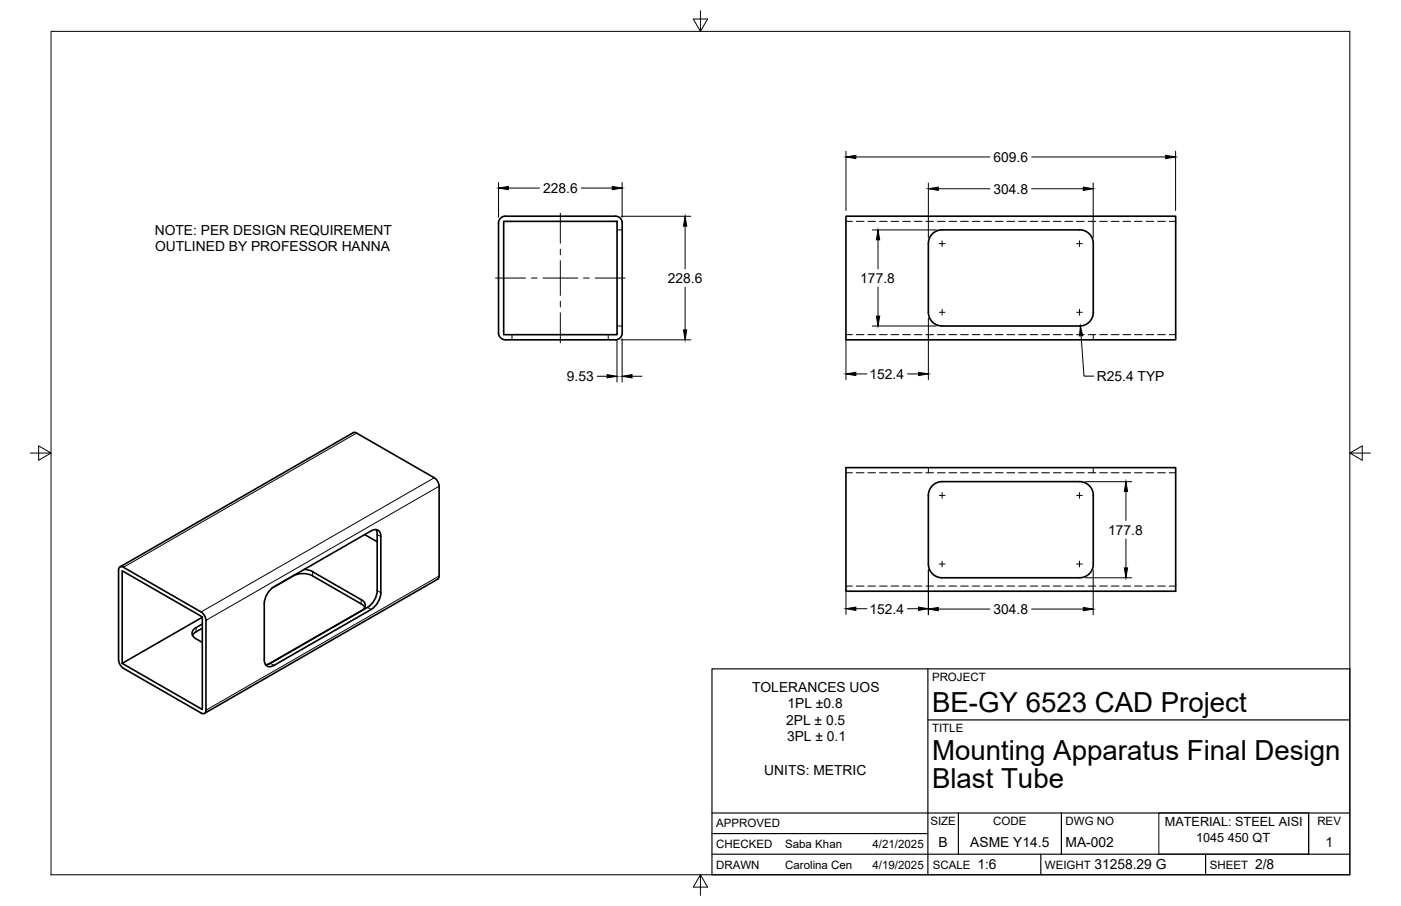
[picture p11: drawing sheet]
<svg xmlns="http://www.w3.org/2000/svg" width="432mm" height="279mm" viewBox="0 0 432 279" stroke-linecap="round" stroke-linejoin="round" font-family="sans-serif">
<defs><g id="words">
<g font-size="8.5">
<text x="287.3" y="219.5">BE-GY 6523 CAD Project</text>
<text x="287.3" y="234.5">Mounting Apparatus Final Design</text>
<text x="287.3" y="243.1">Blast Tube</text>
</g>
<g font-size="4.3">
<text x="306.2" y="49.9">609.6</text>
<text x="167.4" y="59.5">228.6</text>
<text x="306.2" y="59.7">304.8</text>
<text x="47.7" y="72.3">NOTE: PER DESIGN REQUIREMENT</text>
<text x="47.8" y="77.5">OUTLINED BY PROFESSOR HANNA</text>
<text x="205.9" y="87.2">228.6</text>
<text x="265.2" y="87.2">177.8</text>
<text x="174.7" y="117.5">9.53</text>
<text x="268" y="116.8">152.4</text>
<text x="338.1" y="117.5">R25.4 TYP</text>
<text x="341.6" y="164.9">177.8</text>
<text x="268" y="189.2">152.4</text>
<text x="306.2" y="189.3">304.8</text>
<text x="231.8" y="213.4">TOLERANCES UOS</text>
<text x="242.7" y="218.5">1PL ±0.8</text>
<text x="242.3" y="223.6">2PL ± 0.5</text>
<text x="242.6" y="228.7">3PL ± 0.1</text>
<text x="235.6" y="238.9">UNITS: METRIC</text>
<text x="289.3" y="261.2">B</text>
<text x="299.1" y="261.2">ASME Y14.5</text>
<text x="328.4" y="261.2">MA-002</text>
<text x="408.5" y="261.2">1</text>
<text x="301.2" y="268.1">1:6</text>
<text x="337.3" y="268.1">31258.29 G</text>
<text x="386.8" y="268.1">2/8</text>
</g>
<g font-size="3.9">
<text x="359" y="254.8">MATERIAL: STEEL AISI</text>
<text x="368.7" y="259.5">1045 450 QT</text>
</g>
<g font-size="3.5">
<text x="287.3" y="210.1">PROJECT</text>
<text x="287.3" y="225.8">TITLE</text>
<text x="220.7" y="255.2">APPROVED</text>
<text x="286.7" y="254.5">SIZE</text>
<text x="306.1" y="254.5">CODE</text>
<text x="328.4" y="254.5">DWG NO</text>
<text x="406" y="254.5">REV</text>
<text x="220.7" y="261.5">CHECKED</text>
<text x="242" y="261.5">Saba Khan</text>
<text x="268.9" y="261.5">4/21/2025</text>
<text x="220.7" y="267.9">DRAWN</text>
<text x="242" y="267.9">Carolina Cen</text>
<text x="268.9" y="267.9">4/19/2025</text>
<text x="287.5" y="267.9">SCALE</text>
<text x="322.1" y="267.9">WEIGHT</text>
<text x="372.9" y="267.9">SHEET</text>
</g>
</g></defs>
<g fill="none" stroke="#000" stroke-width=".51">
<path d="M155.2 68.3h35v34.9h-35zM189.7 66.7h-33.9a2.13 2.13 0 0 0-2.2 2.1v33.9M189.7 66.7a2.13 2.13 0 0 1 2.1 2.1v33.9M260.7 66.7h101.7v38.1h-101.7zM290.4 70.9h42.3a4.2 4.2 0 0 1 4.3 4.2v21.2a4.2 4.2 0 0 1-4.3 4.2h-42.3M290.4 70.9a4.2 4.2 0 0 0-4.3 4.2v21.2a4.2 4.2 0 0 0 4.3 4.2M153.6 102.7a2.13 2.13 0 0 0 2.2 2.1h33.9M191.8 102.7a2.13 2.13 0 0 1-2.1 2.1M135.3 149.9v27.7M135.3 149.9l-.4-1.4-1.1-1.2-23.9-13.8-.8-.2-72.1 41.5M260.7 144.2h101.7v38.1h-101.7zM290.4 148.5h42.3a4.2 4.2 0 0 1 4.3 4.3v21.1"/>
<path d="M290.4 148.5a4.2 4.2 0 0 0-4.3 4.3v21.1M36.5 175.8l.1 27.7 .4 1.5 1.1 1.1 23.9 13.8M36.6 175.8v-.5l.6-.6 .8 .2 24 13.8 1 1.1 .5 1.5v27.7M37.7 176l24.7 14.2v28.6l-24.7-14.2zM93.8 175.6l2.6 .7M96.4 177.6l14.9 8.6 1.1 1.1M96.4 176.3l14.9 8.6a1.83 1.83 0 0 1 1.3 1.7 1.83 1.83 0 0 1-1.3 1.8M96.4 177.6a6.6 6.6 0 0 0-6 0l-6.5 3.7M112.4 164.9l3.8 2.2M115.9 163.3l.4 1.5-.1 17.3M117.4 165.5v17.3M117.4 165.5a1.83 1.83 0 0 0-.9-2 1.83 1.83 0 0 0-2.1 .2l-30 17.3"/>
<path d="M135.3 177.6l-.4 1-71.9 41.4M286.1 173.9a4.2 4.2 0 0 0 4.3 4.3M337 173.9a4.2 4.2 0 0 1-4.3 4.3h-42.3M62.4 193.7l-2.3 1.4-.8 .8M62.4 192.4a4.4 4.4 0 0 0-3.2 2.6 1.97 1.97 0 0 0 1.2 2l2 1.1M62.4 190.4l-24.7 14.2M84.4 180.9a6.6 6.6 0 0 0-3 5.2v17.4M116.3 182.1a6.6 6.6 0 0 1-3 5.2l-30.5 17.5M117.4 182.7a6.7 6.7 0 0 1-3 5.3l-30 17.2a1.83 1.83 0 0 1-2.1 .2 1.83 1.83 0 0 1-.9-1.9M63.5 219l-.3 .9-.7 .2-.5-.2M83.3 204.5l-1.5 .4"/>
</g>
<g fill="none" stroke="#000" stroke-width=".31">
<path d="M15.7 9.7h400.3v260.1h-400.3zM215.9 3.3v6.4l-2.2-3.8h4.4l-2.2 3.8M153.6 56.2v10.8M156.7 58h9.6M179.2 58h9.5M191.7 56.2v10.8M260.7 46.6v18.3M263.8 48.4h41.3M286.1 56.4v17M289.2 58.2h15.9M317.9 58.2h16M318 48.4h41.3"/>
<path d="M336.9 56.4v17M362.3 46.6v18.3M172.7 65.8v9.2M172.7 76.8v1.8M190.2 70.9h1.6M191.4 66.7h21.5M211.2 69.7v13.2M260.7 68.3h2M263.9 68.3h2.4M267.5 68.3h2.4M268.8 70.9h19.8M270.6 74v8.9"/>
<path d="M271.1 68.3h2.3M274.6 68.3h2.4M278.2 68.3h2.4M281.8 68.3h2.4M285.3 68.3h2.4M288.9 68.3h2.4M289.5 75.1h1.8M290.4 74.3v1.7M292.5 68.3h2.4M296.1 68.3h2.3M299.6 68.3h2.4M303.2 68.3h2.4"/>
<path d="M306.8 68.3h2.4M310.3 68.3h2.4M313.9 68.3h2.4M317.5 68.3h2.4M321.1 68.3h2.3M324.6 68.3h2.4M328.2 68.3h2.4M331.8 68.3h2.4M331.8 75.1h1.8M332.7 74.3v1.7M335.4 68.3h2.3M338.9 68.3h2.4"/>
<path d="M342.5 68.3h2.4M346.1 68.3h2.4M349.7 68.3h2.3M353.2 68.3h2.4M356.8 68.3h2.4M360.4 68.3h2M152.7 85.7h9.3M163.8 85.7h1.8M167.3 85.7h10.8M172.7 80.4v10.7M172.7 92.9v1.8M172.7 96.5v9.2"/>
<path d="M179.9 85.7h1.7M183.4 85.7h9.3M211.2 88.6v13.1M270.6 88.5v9M286.1 98.1v19M289.5 96.3h1.8M290.4 95.4v1.8M331.8 96.3h1.8M332.7 95.4v1.8M157.8 103.2v1.6M184.1 116h3M187.5 103.2v1.6"/>
<path d="M190.2 105v12.8M190.2 100.5h1.6M191.4 104.8h21.5M191.7 104.5v13.3M194.8 116h3M260.7 103.2h2M260.7 104.5v12.6M263.8 115.3h3.4M263.9 103.2h2.4M267.5 103.2h2.4M268.8 100.5h19.8M271.1 103.2h2.3"/>
<path d="M274.6 103.2h2.4M278.2 103.2h2.4M279.7 115.3h3.4M281.8 103.2h2.4M285.3 103.2h2.4M288.9 103.2h2.4M292.5 103.2h2.4M296.1 103.2h2.3M299.6 103.2h2.4M303.2 103.2h2.4M306.8 103.2h2.4M310.3 103.2h2.4"/>
<path d="M313.9 103.2h2.4M317.5 103.2h2.4M321.1 103.2h2.3M324.6 103.2h2.4M328.2 103.2h2.4M331.8 103.2h2.4M333.2 103.6l.9 12.4h3M335.4 103.2h2.3M337 103.2v1.6M338.9 103.2h2.4M342.5 103.2h2.4M346.1 103.2h2.4"/>
<path d="M349.7 103.2h2.3M353.2 103.2h2.4M356.8 103.2h2.4M360.4 103.2h2M9.4 139.7h6.3l-3.8-2.2v4.4l3.8-2.2M109.9 133.6l-71.9 41.3M416 139.7l3.8 2.2v-4.4l-3.8 2.2h6.4M133.8 147.3l-71.8 41.4M135.3 149.9l-71.8 41.4M260.7 145.8h2M263.9 145.8h2.4M267.5 145.8h2.4"/>
<path d="M271.1 145.8h2.3M274.6 145.8h2.4M278.2 145.8h2.4M281.8 145.8h2.4M285.3 145.8h2.4M286.1 144.2v1.6M288.9 145.8h2.4M289.5 152.8h1.8M290.4 151.9v1.8M292.5 145.8h2.4M296.1 145.8h2.3M299.6 145.8h2.4"/>
<path d="M303.2 145.8h2.4M306.8 145.8h2.4M310.3 145.8h2.4M313.9 145.8h2.4M317.5 145.8h2.4M321.1 145.8h2.3M324.6 145.8h2.4M328.2 145.8h2.4M331.8 145.8h2.4M331.8 152.8h1.8M332.7 151.9v1.8M334.5 148.5h14.3"/>
<path d="M335.4 145.8h2.3M337 144.2v1.6M338.9 145.8h2.4M342.5 145.8h2.4M346.1 145.8h2.4M347 151.6v8.9M349.7 145.8h2.3M353.2 145.8h2.4M356.8 145.8h2.4M360.4 145.8h2M90.4 177.5v.1M96.4 176.3v1.3"/>
<path d="M116.2 164.8l1.2 .7M135.3 177.6l-71.8 41.4M286.1 175.7v13.9M289.5 173.9h1.8M290.4 173.1v1.7M331.8 173.9h1.8M332.7 173.1v1.7M334.5 178.2h14.3M336.9 175.7v13.9M347 166.2v8.9M60.4 193.5v1.3M111.3 184.9v1.3"/>
<path d="M113.3 187.3l1.1 .7M116.2 182.1l1.2 .7M260.7 180.7h2M260.7 182v7.5M263.8 187.7h3.4M263.9 180.7h2.4M267.5 180.7h2.4M271.1 180.7h2.3M274.6 180.7h2.4M278.2 180.7h2.4M279.7 187.7h3.4M281.8 180.7h2.4"/>
<path d="M285.3 180.7h2.4M288.9 180.7h2.4M289.2 187.8h15.9M292.5 180.7h2.4M296.1 180.7h2.3M299.6 180.7h2.4M303.2 180.7h2.4M306.8 180.7h2.4M310.3 180.7h2.4M313.9 180.7h2.4M317.5 180.7h2.4M317.9 187.8h16"/>
<path d="M321.1 180.7h2.3M324.6 180.7h2.4M328.2 180.7h2.4M331.8 180.7h2.4M335.4 180.7h2.3M338.9 180.7h2.4M342.5 180.7h2.4M346.1 180.7h2.4M349.7 180.7h2.3M353.2 180.7h2.4M356.8 180.7h2.4M360.4 180.7h2"/>
<path d="M83.3 204.6l1.1 .6M357.2 250.7h46.1v12.7h-46.1zM215.9 269.8l2.2 3.8h-4.4l2.2-3.8v6.3"/>
</g>
<path d="M219.4 206.3h196.6v63.5h-196.6zM286 206.3v63.5M286 222h130M219.4 257.1h66.6M219.4 250.7h196.6M295.4 250.7v12.7M327.1 250.7v12.7M403.3 250.7v12.7M219.4 263.4h196.6M320.8 263.4v6.4M371.6 263.4v6.4" fill="none" stroke="#000" stroke-width=".36"/>
<g fill="#000" stroke="#000" stroke-width=".31">
<path d="M153.6 58l3.1-.5v1zM188.7 57.5l3 .5-3 .5zM260.7 48.4l3.1-.5v1zM286.1 58.2l3.1-.5v1zM333.9 57.7l3 .5-3 .5zM359.3 47.9l3 .5-3 .5zM211.2 66.7l.5 3h-1zM270.6 70.9l.5 3.1h-1zM270.1 97.5h1l-.5 3zM187.1 115.5l3.1 .5-3.1 .5zM191.7 116l3.1-.5v1zM210.7 101.7h1l-.5 3.1z"/>
<path d="M260.7 115.3l3.1-.5v1zM283.1 114.8l3 .5-3 .5zM333 100.5l.7 3-1 .1zM347 148.5l.5 3.1h-1zM346.5 175.1h1l-.5 3.1zM260.7 187.7l3.1-.5v1zM283.1 187.2l3 .5-3 .5zM286.1 187.8l3.1-.5v1zM333.9 187.3l3 .5-3 .5z"/>
</g>
<use href="#words"/>
</svg>
